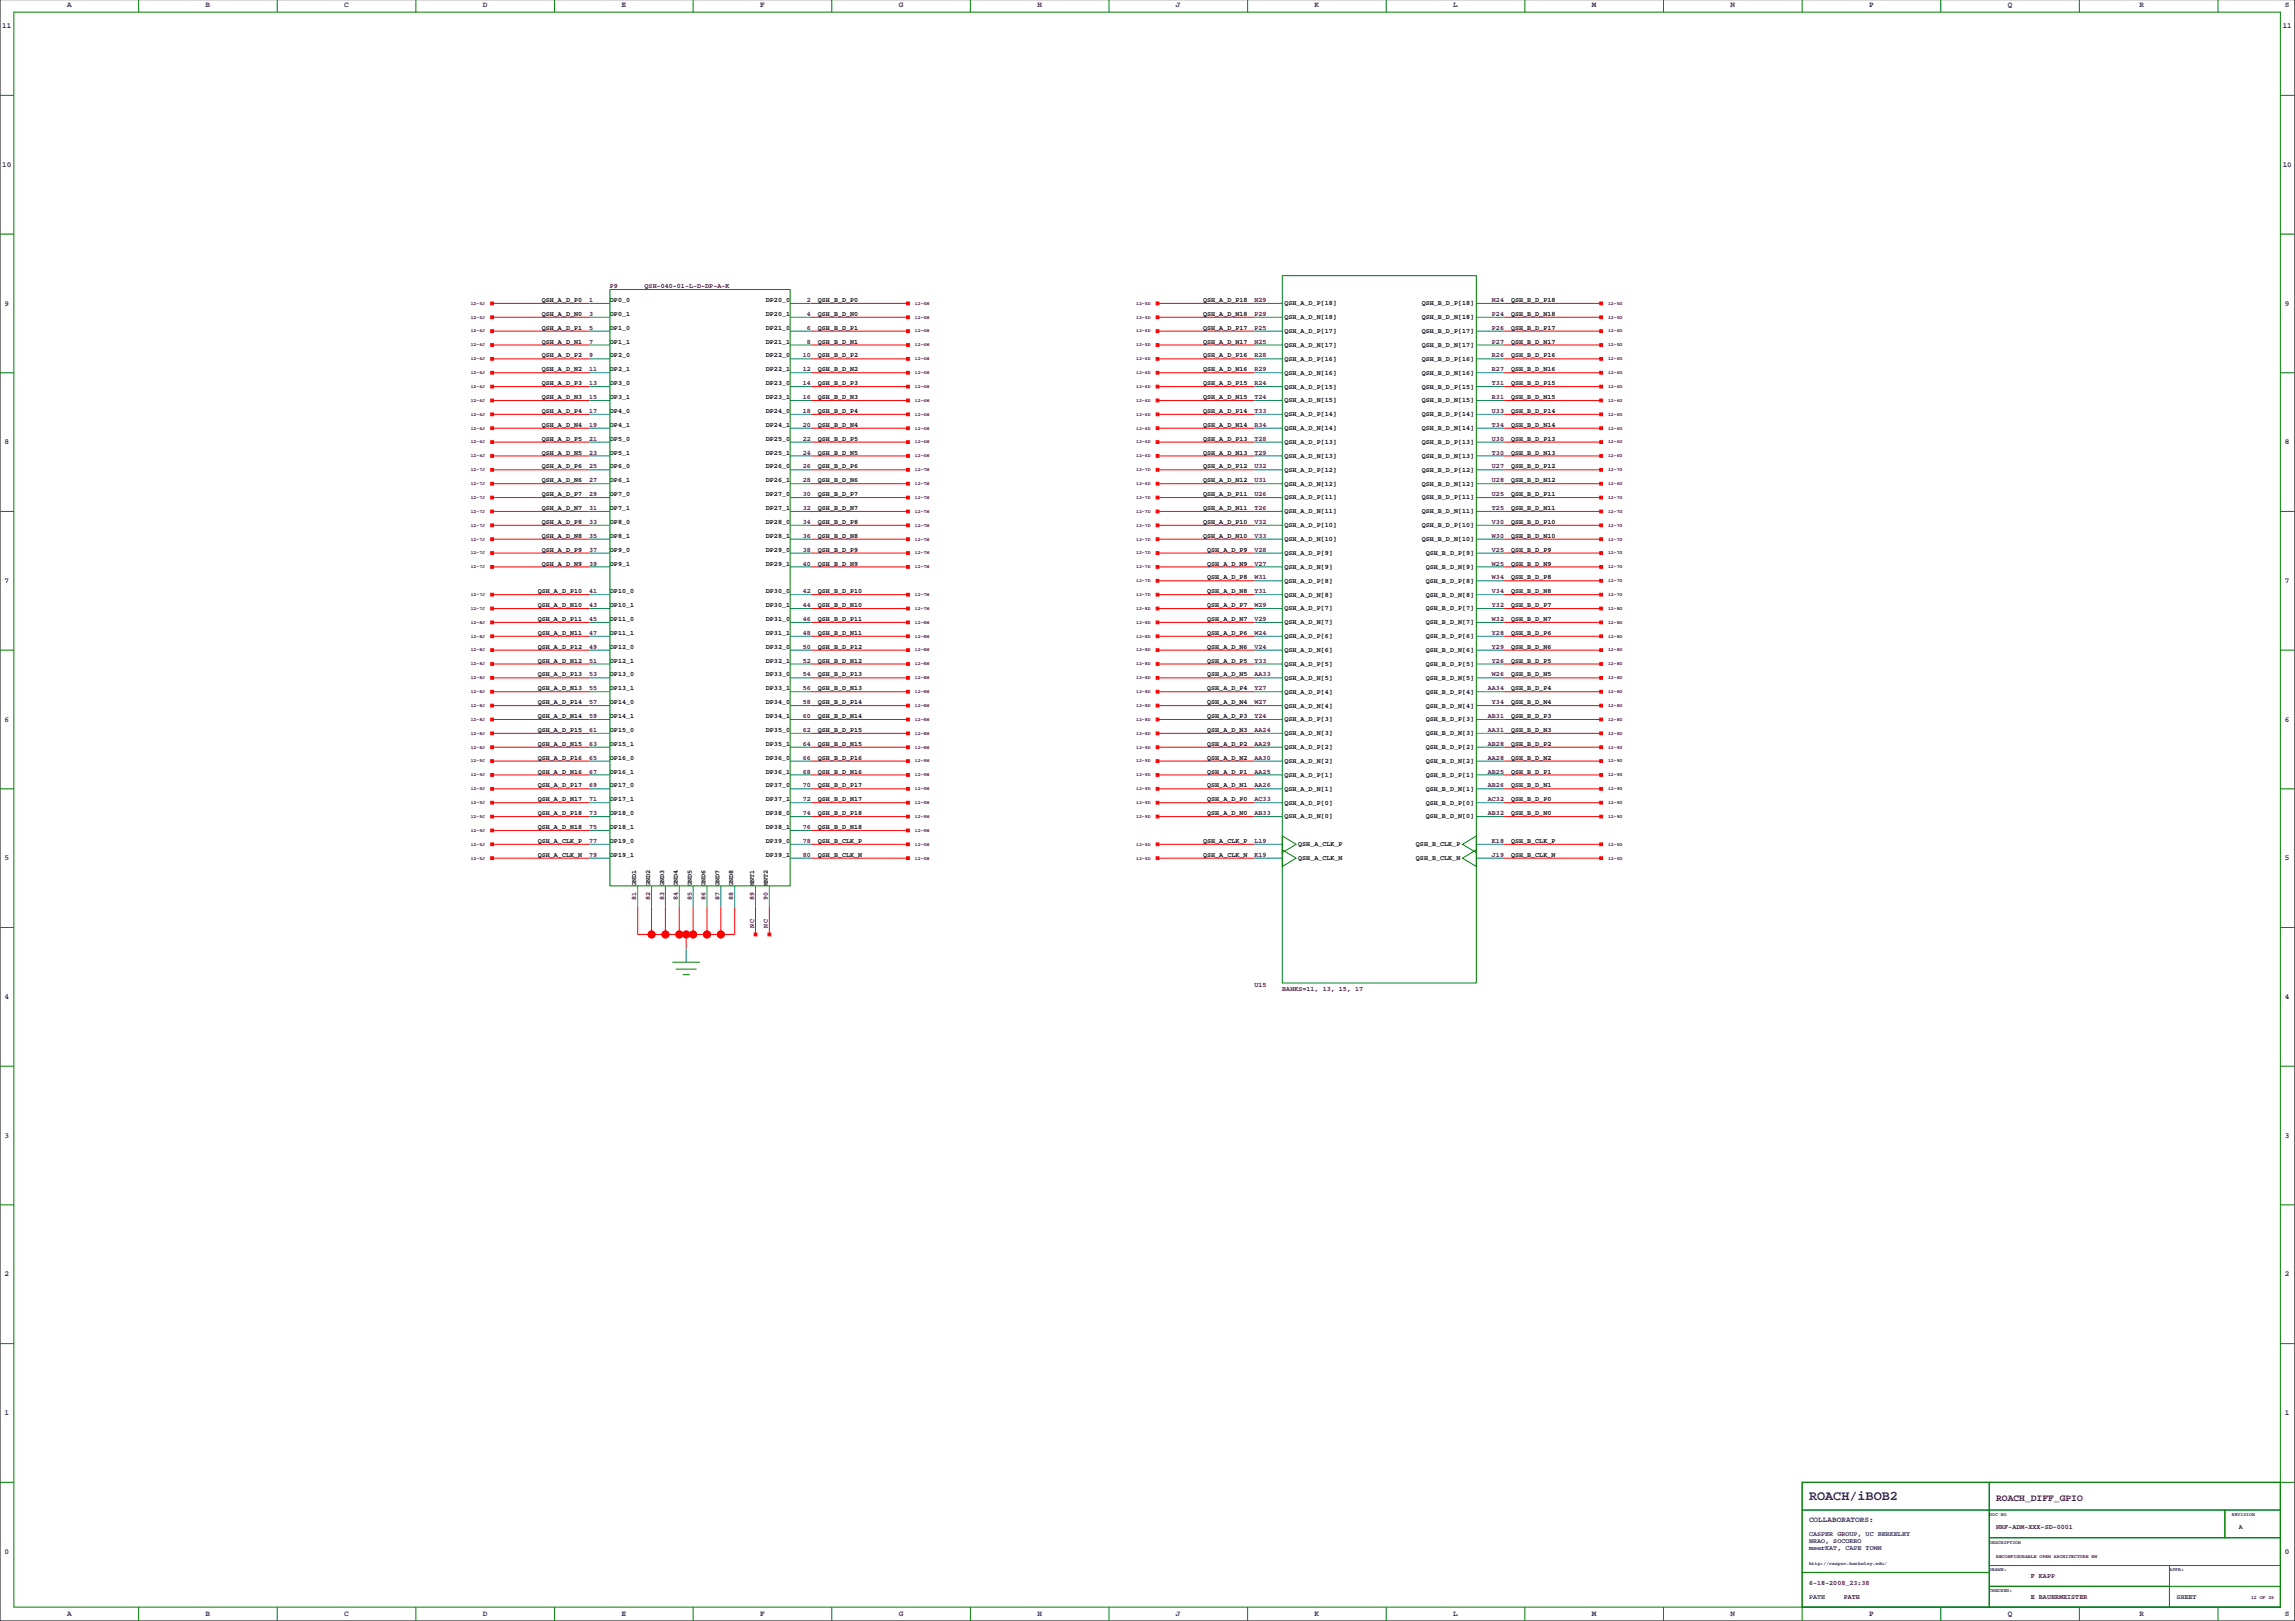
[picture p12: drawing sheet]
<svg xmlns="http://www.w3.org/2000/svg" width="841mm" height="594mm" viewBox="0 0 841 594" stroke-linecap="round" stroke-linejoin="round" font-family="sans-serif">
<defs><g id="words">
<text font-size="4.9" fill="#0000a0" x="662.9" y="549.5">ROACH/iBOB2</text>
<text font-size="3.5" fill="#400040" x="731.5" y="549.8">ROACH_DIFF_GPIO</text>
<g font-size="2.8" fill="#0000a0">
<text x="24.6" y="2.7">A</text>
<text x="75.4" y="2.7">B</text>
<text x="126.2" y="2.7">C</text>
<text x="177" y="2.7">D</text>
<text x="227.8" y="2.7">E</text>
<text x="278.6" y="2.7">F</text>
<text x="329.4" y="2.7">G</text>
<text x="380.2" y="2.7">H</text>
<text x="431" y="2.7">J</text>
<text x="481.8" y="2.7">K</text>
<text x="532.6" y="2.7">L</text>
<text x="583.4" y="2.7">M</text>
<text x="634.2" y="2.7">N</text>
<text x="685" y="2.7">P</text>
<text x="735.8" y="2.7">Q</text>
<text x="784" y="2.7">R</text>
<text x="837.4" y="2.7">S</text>
<text x=".8" y="10.3">11</text>
<text x="836.5" y="10.3">11</text>
<text x=".8" y="61.1">10</text>
<text x="836.5" y="61.1">10</text>
<text x="1.7" y="111.9">9</text>
<text x="837.4" y="111.9">9</text>
<text x="1.7" y="162.7">8</text>
<text x="837.4" y="162.7">8</text>
<text x="1.7" y="213.5">7</text>
<text x="837.4" y="213.5">7</text>
<text x="1.7" y="264.3">6</text>
<text x="837.4" y="264.3">6</text>
<text x="1.7" y="315.1">5</text>
<text x="837.4" y="315.1">5</text>
<text x="1.7" y="365.9">4</text>
<text x="837.4" y="365.9">4</text>
<text x="1.7" y="416.7">3</text>
<text x="837.4" y="416.7">3</text>
<text x="1.7" y="467.5">2</text>
<text x="837.4" y="467.5">2</text>
<text x="1.7" y="518.3">1</text>
<text x="837.4" y="518.3">1</text>
<text x="662.9" y="557.6">COLLABORATORS:</text>
<text x="1.7" y="569.1">0</text>
<text x="837.4" y="569.1">0</text>
<text x="24.6" y="592">A</text>
<text x="75.4" y="592">B</text>
<text x="126.2" y="592">C</text>
<text x="177" y="592">D</text>
<text x="227.8" y="592">E</text>
<text x="278.6" y="592">F</text>
<text x="329.4" y="592">G</text>
<text x="380.2" y="592">H</text>
<text x="431" y="592">J</text>
<text x="481.8" y="592">K</text>
<text x="532.6" y="592">L</text>
<text x="583.4" y="592">M</text>
<text x="634.2" y="592">N</text>
<text x="685" y="592">P</text>
<text x="735.8" y="592">Q</text>
<text x="784" y="592">R</text>
<text x="837.4" y="592">S</text>
</g>
<g font-size="2.5" fill="#400040">
<text x="223.5" y="105.5">P9</text>
<text x="236.2" y="105.5">QSH-040-01-L-D-DP-A-K</text>
<text x="215.9" y="110.6">1</text>
<text x="295.7" y="110.6">2</text>
<text x="459.7" y="110.6">N29</text>
<text x="546.7" y="110.6">N24</text>
<text x="215.9" y="115.7">3</text>
<text x="295.7" y="115.7">4</text>
<text x="459.7" y="115.7">P29</text>
<text x="546.7" y="115.7">P24</text>
<text x="215.9" y="125.9">7</text>
<text x="215.9" y="120.8">5</text>
<text x="295.7" y="125.9">8</text>
<text x="295.7" y="120.8">6</text>
<text x="459.7" y="120.8">P25</text>
<text x="459.7" y="125.9">N25</text>
<text x="546.7" y="120.8">P26</text>
<text x="546.7" y="125.9">P27</text>
<text x="215.9" y="130.9">9</text>
<text x="294.2" y="130.9">10</text>
<text x="459.7" y="130.9">R28</text>
<text x="546.7" y="130.9">R26</text>
<text x="215.9" y="136">11</text>
<text x="294.2" y="136">12</text>
<text x="459.7" y="136">R29</text>
<text x="546.7" y="136">R27</text>
<text x="215.9" y="141.1">13</text>
<text x="294.2" y="141.1">14</text>
<text x="459.7" y="141.1">R24</text>
<text x="546.7" y="141.1">T31</text>
<text x="215.9" y="146.2">15</text>
<text x="294.2" y="146.2">16</text>
<text x="459.7" y="146.2">T24</text>
<text x="546.7" y="146.2">R31</text>
<text x="215.9" y="151.3">17</text>
<text x="294.2" y="151.3">18</text>
<text x="459.7" y="151.3">T33</text>
<text x="546.7" y="151.3">U33</text>
<text x="215.9" y="156.3">19</text>
<text x="215.9" y="161.4">21</text>
<text x="294.2" y="161.4">22</text>
<text x="294.2" y="156.3">20</text>
<text x="459.7" y="156.3">R34</text>
<text x="459.7" y="161.4">T28</text>
<text x="546.7" y="161.4">U30</text>
<text x="546.7" y="156.3">T34</text>
<text x="215.9" y="166.5">23</text>
<text x="294.2" y="166.5">24</text>
<text x="459.7" y="166.5">T29</text>
<text x="546.7" y="166.5">T30</text>
<text x="215.9" y="171.6">25</text>
<text x="294.2" y="171.6">26</text>
<text x="459.7" y="171.6">U32</text>
<text x="546.7" y="171.6">U27</text>
<text x="215.9" y="176.7">27</text>
<text x="294.2" y="176.7">28</text>
<text x="459.7" y="176.7">U31</text>
<text x="546.7" y="176.7">U28</text>
<text x="215.9" y="181.7">29</text>
<text x="294.2" y="181.7">30</text>
<text x="459.7" y="181.7">U26</text>
<text x="546.7" y="181.7">U25</text>
<text x="215.9" y="191.9">33</text>
<text x="215.9" y="186.8">31</text>
<text x="294.2" y="191.9">34</text>
<text x="294.2" y="186.8">32</text>
<text x="459.7" y="186.8">T26</text>
<text x="459.7" y="191.9">V32</text>
<text x="546.7" y="191.9">V30</text>
<text x="546.7" y="186.8">T25</text>
<text x="215.9" y="197">35</text>
<text x="294.2" y="197">36</text>
<text x="459.7" y="197">V33</text>
<text x="546.7" y="197">W30</text>
<text x="215.9" y="202.1">37</text>
<text x="294.2" y="202.1">38</text>
<text x="459.7" y="202.1">V28</text>
<text x="546.7" y="202.1">V25</text>
<text x="215.9" y="207.1">39</text>
<text x="294.2" y="207.1">40</text>
<text x="459.7" y="207.1">V27</text>
<text x="546.7" y="207.1">W25</text>
<text x="459.7" y="212.2">W31</text>
<text x="546.7" y="212.2">W34</text>
<text x="215.9" y="217.3">41</text>
<text x="294.2" y="217.3">42</text>
<text x="459.7" y="217.3">Y31</text>
<text x="546.7" y="217.3">V34</text>
<text x="215.9" y="222.4">43</text>
<text x="215.9" y="227.5">45</text>
<text x="294.2" y="222.4">44</text>
<text x="294.2" y="227.5">46</text>
<text x="459.7" y="222.4">W29</text>
<text x="459.7" y="227.5">V29</text>
<text x="546.7" y="222.4">Y32</text>
<text x="546.7" y="227.5">W32</text>
<text x="215.9" y="232.5">47</text>
<text x="294.2" y="232.5">48</text>
<text x="459.7" y="232.5">W24</text>
<text x="546.7" y="232.5">Y28</text>
<text x="215.9" y="237.6">49</text>
<text x="294.2" y="237.6">50</text>
<text x="459.7" y="237.6">V24</text>
<text x="546.7" y="237.6">Y29</text>
<text x="215.9" y="242.7">51</text>
<text x="294.2" y="242.7">52</text>
<text x="459.7" y="242.7">Y33</text>
<text x="546.7" y="242.7">Y26</text>
<text x="215.9" y="247.8">53</text>
<text x="294.2" y="247.8">54</text>
<text x="459.7" y="247.8">AA33</text>
<text x="546.7" y="247.8">W26</text>
<text x="215.9" y="257.9">57</text>
<text x="215.9" y="252.9">55</text>
<text x="294.2" y="252.9">56</text>
<text x="294.2" y="257.9">58</text>
<text x="459.7" y="252.9">Y27</text>
<text x="459.7" y="257.9">W27</text>
<text x="545.3" y="252.9">AA34</text>
<text x="546.7" y="257.9">Y34</text>
<text x="215.9" y="263">59</text>
<text x="294.2" y="263">60</text>
<text x="459.7" y="263">Y24</text>
<text x="545.3" y="263">AB31</text>
<text x="215.9" y="268.1">61</text>
<text x="294.2" y="268.1">62</text>
<text x="459.7" y="268.1">AA24</text>
<text x="545.3" y="268.1">AA31</text>
<text x="215.9" y="273.2">63</text>
<text x="294.2" y="273.2">64</text>
<text x="459.7" y="273.2">AA29</text>
<text x="545.3" y="273.2">AB28</text>
<text x="215.9" y="278.3">65</text>
<text x="294.2" y="278.3">66</text>
<text x="459.7" y="278.3">AA30</text>
<text x="545.3" y="278.3">AA28</text>
<text x="215.9" y="283.3">67</text>
<text x="294.2" y="283.3">68</text>
<text x="459.7" y="283.3">AA25</text>
<text x="545.3" y="283.3">AB25</text>
<text x="215.9" y="293.5">71</text>
<text x="215.9" y="288.4">69</text>
<text x="294.2" y="293.5">72</text>
<text x="294.2" y="288.4">70</text>
<text x="459.7" y="288.4">AA26</text>
<text x="459.7" y="293.5">AC33</text>
<text x="545.3" y="293.5">AC32</text>
<text x="545.3" y="288.4">AB26</text>
<text x="215.9" y="298.6">73</text>
<text x="294.2" y="298.6">74</text>
<text x="459.7" y="298.6">AB33</text>
<text x="545.3" y="298.6">AB32</text>
<text x="215.9" y="303.7">75</text>
<text x="294.2" y="303.7">76</text>
<text x="215.9" y="308.7">77</text>
<text x="294.2" y="308.7">78</text>
<text x="459.7" y="308.7">L19</text>
<text x="546.7" y="308.7">K18</text>
<text x="215.9" y="313.8">79</text>
<text x="294.2" y="313.8">80</text>
<text x="459.7" y="313.8">K19</text>
<text x="546.7" y="313.8">J19</text>
<text x="233.2" y="329.6" transform="rotate(-90 233.2 329.6)">81</text>
<text x="238.3" y="329.6" transform="rotate(-90 238.3 329.6)">82</text>
<text x="243.3" y="329.6" transform="rotate(-90 243.3 329.6)">83</text>
<text x="248.4" y="329.6" transform="rotate(-90 248.4 329.6)">84</text>
<text x="253.5" y="329.6" transform="rotate(-90 253.5 329.6)">85</text>
<text x="258.6" y="329.6" transform="rotate(-90 258.6 329.6)">86</text>
<text x="263.7" y="329.6" transform="rotate(-90 263.7 329.6)">87</text>
<text x="268.7" y="329.6" transform="rotate(-90 268.7 329.6)">88</text>
<text x="276.4" y="329.6" transform="rotate(-90 276.4 329.6)">89</text>
<text x="281.4" y="329.6" transform="rotate(-90 281.4 329.6)">90</text>
<text x="276.4" y="339.7" transform="rotate(-90 276.4 339.7)">NC</text>
<text x="281.4" y="339.7" transform="rotate(-90 281.4 339.7)">NC</text>
<text x="459.7" y="361.7">U15</text>
<text x="469.9" y="362.9">BANKS=11, 13, 15, 17</text>
<text x="731.5" y="560.2">NRF-ADM-XXX-SD-0001</text>
<text x="820.4" y="560.2">A</text>
<text x="662.9" y="580.5">6-18-2008_23:38</text>
<text x="744.2" y="578">F KAPP</text>
<text x="675.6" y="585.6">PATH</text>
<text x="744.2" y="585.6">E BAUERMEISTER</text>
</g>
<g font-size="2.5">
<text x="198.5" y="110.6">QSH_A_D_P0</text>
<text x="223.5" y="110.6">DP0_0</text>
<text x="280.7" y="110.6">DP20_0</text>
<text x="299.7" y="110.6">QSH_B_D_P0</text>
<text x="440.9" y="110.6">QSH_A_D_P18</text>
<text x="470.7" y="111.8">QSH_A_D_P[18]</text>
<text x="521" y="111.8">QSH_B_D_P[18]</text>
<text x="553.7" y="110.6">QSH_B_D_P18</text>
<text x="198.5" y="115.7">QSH_A_D_N0</text>
<text x="223.5" y="115.7">DP0_1</text>
<text x="280.7" y="115.7">DP20_1</text>
<text x="299.7" y="115.7">QSH_B_D_N0</text>
<text x="440.9" y="115.7">QSH_A_D_N18</text>
<text x="470.7" y="116.9">QSH_A_D_N[18]</text>
<text x="521" y="116.9">QSH_B_D_N[18]</text>
<text x="553.7" y="115.7">QSH_B_D_N18</text>
<text x="198.5" y="125.9">QSH_A_D_N1</text>
<text x="198.5" y="120.8">QSH_A_D_P1</text>
<text x="223.5" y="120.8">DP1_0</text>
<text x="223.5" y="125.9">DP1_1</text>
<text x="280.7" y="120.8">DP21_0</text>
<text x="280.7" y="125.9">DP21_1</text>
<text x="299.7" y="120.8">QSH_B_D_P1</text>
<text x="299.7" y="125.9">QSH_B_D_N1</text>
<text x="440.9" y="125.9">QSH_A_D_N17</text>
<text x="440.9" y="120.8">QSH_A_D_P17</text>
<text x="470.7" y="122">QSH_A_D_P[17]</text>
<text x="521" y="122">QSH_B_D_P[17]</text>
<text x="553.7" y="120.8">QSH_B_D_P17</text>
<text x="553.7" y="125.9">QSH_B_D_N17</text>
<text x="198.5" y="130.9">QSH_A_D_P2</text>
<text x="223.5" y="130.9">DP2_0</text>
<text x="280.7" y="130.9">DP22_0</text>
<text x="299.7" y="130.9">QSH_B_D_P2</text>
<text x="440.9" y="130.9">QSH_A_D_P16</text>
<text x="470.7" y="127.1">QSH_A_D_N[17]</text>
<text x="521" y="127.1">QSH_B_D_N[17]</text>
<text x="553.7" y="130.9">QSH_B_D_P16</text>
<text x="198.5" y="136">QSH_A_D_N2</text>
<text x="223.5" y="136">DP2_1</text>
<text x="280.7" y="136">DP22_1</text>
<text x="299.7" y="136">QSH_B_D_N2</text>
<text x="440.9" y="136">QSH_A_D_N16</text>
<text x="470.7" y="132.1">QSH_A_D_P[16]</text>
<text x="470.7" y="137.2">QSH_A_D_N[16]</text>
<text x="521" y="132.1">QSH_B_D_P[16]</text>
<text x="521" y="137.2">QSH_B_D_N[16]</text>
<text x="553.7" y="136">QSH_B_D_N16</text>
<text x="198.5" y="141.1">QSH_A_D_P3</text>
<text x="223.5" y="141.1">DP3_0</text>
<text x="280.7" y="141.1">DP23_0</text>
<text x="299.7" y="141.1">QSH_B_D_P3</text>
<text x="440.9" y="141.1">QSH_A_D_P15</text>
<text x="470.7" y="142.3">QSH_A_D_P[15]</text>
<text x="521" y="142.3">QSH_B_D_P[15]</text>
<text x="553.7" y="141.1">QSH_B_D_P15</text>
<text x="198.5" y="146.2">QSH_A_D_N3</text>
<text x="223.5" y="146.2">DP3_1</text>
<text x="280.7" y="146.2">DP23_1</text>
<text x="299.7" y="146.2">QSH_B_D_N3</text>
<text x="440.9" y="146.2">QSH_A_D_N15</text>
<text x="470.7" y="147.4">QSH_A_D_N[15]</text>
<text x="521" y="147.4">QSH_B_D_N[15]</text>
<text x="553.7" y="146.2">QSH_B_D_N15</text>
<text x="198.5" y="151.3">QSH_A_D_P4</text>
<text x="223.5" y="151.3">DP4_0</text>
<text x="280.7" y="151.3">DP24_0</text>
<text x="299.7" y="151.3">QSH_B_D_P4</text>
<text x="440.9" y="151.3">QSH_A_D_P14</text>
<text x="470.7" y="152.5">QSH_A_D_P[14]</text>
<text x="521" y="152.5">QSH_B_D_P[14]</text>
<text x="553.7" y="151.3">QSH_B_D_P14</text>
<text x="198.5" y="156.3">QSH_A_D_N4</text>
<text x="198.5" y="161.4">QSH_A_D_P5</text>
<text x="223.5" y="156.3">DP4_1</text>
<text x="223.5" y="161.4">DP5_0</text>
<text x="280.7" y="156.3">DP24_1</text>
<text x="280.7" y="161.4">DP25_0</text>
<text x="299.7" y="156.3">QSH_B_D_N4</text>
<text x="299.7" y="161.4">QSH_B_D_P5</text>
<text x="440.9" y="161.4">QSH_A_D_P13</text>
<text x="440.9" y="156.3">QSH_A_D_N14</text>
<text x="470.7" y="157.5">QSH_A_D_N[14]</text>
<text x="521" y="157.5">QSH_B_D_N[14]</text>
<text x="553.7" y="156.3">QSH_B_D_N14</text>
<text x="553.7" y="161.4">QSH_B_D_P13</text>
<text x="198.5" y="166.5">QSH_A_D_N5</text>
<text x="223.5" y="166.5">DP5_1</text>
<text x="280.7" y="166.5">DP25_1</text>
<text x="299.7" y="166.5">QSH_B_D_N5</text>
<text x="440.9" y="166.5">QSH_A_D_N13</text>
<text x="470.7" y="162.6">QSH_A_D_P[13]</text>
<text x="470.7" y="167.7">QSH_A_D_N[13]</text>
<text x="521" y="162.6">QSH_B_D_P[13]</text>
<text x="521" y="167.7">QSH_B_D_N[13]</text>
<text x="553.7" y="166.5">QSH_B_D_N13</text>
<text x="198.5" y="171.6">QSH_A_D_P6</text>
<text x="223.5" y="171.6">DP6_0</text>
<text x="280.7" y="171.6">DP26_0</text>
<text x="299.7" y="171.6">QSH_B_D_P6</text>
<text x="440.9" y="171.6">QSH_A_D_P12</text>
<text x="470.7" y="172.8">QSH_A_D_P[12]</text>
<text x="521" y="172.8">QSH_B_D_P[12]</text>
<text x="553.7" y="171.6">QSH_B_D_P12</text>
<text x="198.5" y="176.7">QSH_A_D_N6</text>
<text x="223.5" y="176.7">DP6_1</text>
<text x="280.7" y="176.7">DP26_1</text>
<text x="299.7" y="176.7">QSH_B_D_N6</text>
<text x="440.9" y="176.7">QSH_A_D_N12</text>
<text x="470.7" y="177.9">QSH_A_D_N[12]</text>
<text x="521" y="177.9">QSH_B_D_N[12]</text>
<text x="553.7" y="176.7">QSH_B_D_N12</text>
<text x="198.5" y="181.7">QSH_A_D_P7</text>
<text x="223.5" y="181.7">DP7_0</text>
<text x="280.7" y="181.7">DP27_0</text>
<text x="299.7" y="181.7">QSH_B_D_P7</text>
<text x="440.9" y="181.7">QSH_A_D_P11</text>
<text x="470.7" y="182.9">QSH_A_D_P[11]</text>
<text x="521" y="182.9">QSH_B_D_P[11]</text>
<text x="553.7" y="181.7">QSH_B_D_P11</text>
<text x="198.5" y="186.8">QSH_A_D_N7</text>
<text x="198.5" y="191.9">QSH_A_D_P8</text>
<text x="223.5" y="186.8">DP7_1</text>
<text x="223.5" y="191.9">DP8_0</text>
<text x="280.7" y="186.8">DP27_1</text>
<text x="280.7" y="191.9">DP28_0</text>
<text x="299.7" y="186.8">QSH_B_D_N7</text>
<text x="299.7" y="191.9">QSH_B_D_P8</text>
<text x="440.9" y="191.9">QSH_A_D_P10</text>
<text x="440.9" y="186.8">QSH_A_D_N11</text>
<text x="470.7" y="188">QSH_A_D_N[11]</text>
<text x="521" y="188">QSH_B_D_N[11]</text>
<text x="553.7" y="186.8">QSH_B_D_N11</text>
<text x="553.7" y="191.9">QSH_B_D_P10</text>
<text x="198.5" y="197">QSH_A_D_N8</text>
<text x="223.5" y="197">DP8_1</text>
<text x="280.7" y="197">DP28_1</text>
<text x="299.7" y="197">QSH_B_D_N8</text>
<text x="440.9" y="197">QSH_A_D_N10</text>
<text x="470.7" y="193.1">QSH_A_D_P[10]</text>
<text x="521" y="193.1">QSH_B_D_P[10]</text>
<text x="553.7" y="197">QSH_B_D_N10</text>
<text x="198.5" y="202.1">QSH_A_D_P9</text>
<text x="223.5" y="202.1">DP9_0</text>
<text x="280.7" y="202.1">DP29_0</text>
<text x="299.7" y="202.1">QSH_B_D_P9</text>
<text x="442.4" y="202.1">QSH_A_D_P9</text>
<text x="470.7" y="198.2">QSH_A_D_N[10]</text>
<text x="470.7" y="203.3">QSH_A_D_P[9]</text>
<text x="521" y="198.2">QSH_B_D_N[10]</text>
<text x="522.5" y="203.3">QSH_B_D_P[9]</text>
<text x="553.7" y="202.1">QSH_B_D_P9</text>
<text x="198.5" y="207.1">QSH_A_D_N9</text>
<text x="223.5" y="207.1">DP9_1</text>
<text x="280.7" y="207.1">DP29_1</text>
<text x="299.7" y="207.1">QSH_B_D_N9</text>
<text x="442.4" y="207.1">QSH_A_D_N9</text>
<text x="470.7" y="208.3">QSH_A_D_N[9]</text>
<text x="522.5" y="208.3">QSH_B_D_N[9]</text>
<text x="553.7" y="207.1">QSH_B_D_N9</text>
<text x="442.4" y="212.2">QSH_A_D_P8</text>
<text x="470.7" y="213.4">QSH_A_D_P[8]</text>
<text x="522.5" y="213.4">QSH_B_D_P[8]</text>
<text x="553.7" y="212.2">QSH_B_D_P8</text>
<text x="197.1" y="217.3">QSH_A_D_P10</text>
<text x="223.5" y="217.3">DP10_0</text>
<text x="280.7" y="217.3">DP30_0</text>
<text x="299.7" y="217.3">QSH_B_D_P10</text>
<text x="442.4" y="217.3">QSH_A_D_N8</text>
<text x="470.7" y="218.5">QSH_A_D_N[8]</text>
<text x="522.5" y="218.5">QSH_B_D_N[8]</text>
<text x="553.7" y="217.3">QSH_B_D_N8</text>
<text x="197.1" y="227.5">QSH_A_D_P11</text>
<text x="197.1" y="222.4">QSH_A_D_N10</text>
<text x="223.5" y="222.4">DP10_1</text>
<text x="223.5" y="227.5">DP11_0</text>
<text x="280.7" y="222.4">DP30_1</text>
<text x="280.7" y="227.5">DP31_0</text>
<text x="299.7" y="227.5">QSH_B_D_P11</text>
<text x="299.7" y="222.4">QSH_B_D_N10</text>
<text x="442.4" y="227.5">QSH_A_D_N7</text>
<text x="442.4" y="222.4">QSH_A_D_P7</text>
<text x="470.7" y="223.6">QSH_A_D_P[7]</text>
<text x="522.5" y="223.6">QSH_B_D_P[7]</text>
<text x="553.7" y="227.5">QSH_B_D_N7</text>
<text x="553.7" y="222.4">QSH_B_D_P7</text>
<text x="197.1" y="232.5">QSH_A_D_N11</text>
<text x="223.5" y="232.5">DP11_1</text>
<text x="280.7" y="232.5">DP31_1</text>
<text x="299.7" y="232.5">QSH_B_D_N11</text>
<text x="442.4" y="232.5">QSH_A_D_P6</text>
<text x="470.7" y="228.7">QSH_A_D_N[7]</text>
<text x="470.7" y="233.7">QSH_A_D_P[6]</text>
<text x="522.5" y="233.7">QSH_B_D_P[6]</text>
<text x="522.5" y="228.7">QSH_B_D_N[7]</text>
<text x="553.7" y="232.5">QSH_B_D_P6</text>
<text x="197.1" y="237.6">QSH_A_D_P12</text>
<text x="223.5" y="237.6">DP12_0</text>
<text x="280.7" y="237.6">DP32_0</text>
<text x="299.7" y="237.6">QSH_B_D_P12</text>
<text x="442.4" y="237.6">QSH_A_D_N6</text>
<text x="470.7" y="238.8">QSH_A_D_N[6]</text>
<text x="522.5" y="238.8">QSH_B_D_N[6]</text>
<text x="553.7" y="237.6">QSH_B_D_N6</text>
<text x="197.1" y="242.7">QSH_A_D_N12</text>
<text x="223.5" y="242.7">DP12_1</text>
<text x="280.7" y="242.7">DP32_1</text>
<text x="299.7" y="242.7">QSH_B_D_N12</text>
<text x="442.4" y="242.7">QSH_A_D_P5</text>
<text x="470.7" y="243.9">QSH_A_D_P[5]</text>
<text x="522.5" y="243.9">QSH_B_D_P[5]</text>
<text x="553.7" y="242.7">QSH_B_D_P5</text>
<text x="197.1" y="247.8">QSH_A_D_P13</text>
<text x="223.5" y="247.8">DP13_0</text>
<text x="280.7" y="247.8">DP33_0</text>
<text x="299.7" y="247.8">QSH_B_D_P13</text>
<text x="442.4" y="247.8">QSH_A_D_N5</text>
<text x="470.7" y="249">QSH_A_D_N[5]</text>
<text x="522.5" y="249">QSH_B_D_N[5]</text>
<text x="553.7" y="247.8">QSH_B_D_N5</text>
<text x="197.1" y="257.9">QSH_A_D_P14</text>
<text x="197.1" y="252.9">QSH_A_D_N13</text>
<text x="223.5" y="252.9">DP13_1</text>
<text x="223.5" y="257.9">DP14_0</text>
<text x="280.7" y="252.9">DP33_1</text>
<text x="280.7" y="257.9">DP34_0</text>
<text x="299.7" y="257.9">QSH_B_D_P14</text>
<text x="299.7" y="252.9">QSH_B_D_N13</text>
<text x="442.4" y="257.9">QSH_A_D_N4</text>
<text x="442.4" y="252.9">QSH_A_D_P4</text>
<text x="470.7" y="254.1">QSH_A_D_P[4]</text>
<text x="522.5" y="254.1">QSH_B_D_P[4]</text>
<text x="553.7" y="252.9">QSH_B_D_P4</text>
<text x="553.7" y="257.9">QSH_B_D_N4</text>
<text x="197.1" y="263">QSH_A_D_N14</text>
<text x="223.5" y="263">DP14_1</text>
<text x="280.7" y="263">DP34_1</text>
<text x="299.7" y="263">QSH_B_D_N14</text>
<text x="442.4" y="263">QSH_A_D_P3</text>
<text x="470.7" y="259.1">QSH_A_D_N[4]</text>
<text x="522.5" y="259.1">QSH_B_D_N[4]</text>
<text x="553.7" y="263">QSH_B_D_P3</text>
<text x="197.1" y="268.1">QSH_A_D_P15</text>
<text x="223.5" y="268.1">DP15_0</text>
<text x="280.7" y="268.1">DP35_0</text>
<text x="299.7" y="268.1">QSH_B_D_P15</text>
<text x="442.4" y="268.1">QSH_A_D_N3</text>
<text x="470.7" y="264.2">QSH_A_D_P[3]</text>
<text x="470.7" y="269.3">QSH_A_D_N[3]</text>
<text x="522.5" y="264.2">QSH_B_D_P[3]</text>
<text x="522.5" y="269.3">QSH_B_D_N[3]</text>
<text x="553.7" y="268.1">QSH_B_D_N3</text>
<text x="197.1" y="273.2">QSH_A_D_N15</text>
<text x="223.5" y="273.2">DP15_1</text>
<text x="280.7" y="273.2">DP35_1</text>
<text x="299.7" y="273.2">QSH_B_D_N15</text>
<text x="442.4" y="273.2">QSH_A_D_P2</text>
<text x="470.7" y="274.4">QSH_A_D_P[2]</text>
<text x="522.5" y="274.4">QSH_B_D_P[2]</text>
<text x="553.7" y="273.2">QSH_B_D_P2</text>
<text x="197.1" y="278.3">QSH_A_D_P16</text>
<text x="223.5" y="278.3">DP16_0</text>
<text x="280.7" y="278.3">DP36_0</text>
<text x="299.7" y="278.3">QSH_B_D_P16</text>
<text x="442.4" y="278.3">QSH_A_D_N2</text>
<text x="470.7" y="279.5">QSH_A_D_N[2]</text>
<text x="522.5" y="279.5">QSH_B_D_N[2]</text>
<text x="553.7" y="278.3">QSH_B_D_N2</text>
<text x="197.1" y="283.3">QSH_A_D_N16</text>
<text x="223.5" y="283.3">DP16_1</text>
<text x="280.7" y="283.3">DP36_1</text>
<text x="299.7" y="283.3">QSH_B_D_N16</text>
<text x="442.4" y="283.3">QSH_A_D_P1</text>
<text x="470.7" y="284.5">QSH_A_D_P[1]</text>
<text x="522.5" y="284.5">QSH_B_D_P[1]</text>
<text x="553.7" y="283.3">QSH_B_D_P1</text>
<text x="197.1" y="288.4">QSH_A_D_P17</text>
<text x="197.1" y="293.5">QSH_A_D_N17</text>
<text x="223.5" y="288.4">DP17_0</text>
<text x="223.5" y="293.5">DP17_1</text>
<text x="280.7" y="288.4">DP37_0</text>
<text x="280.7" y="293.5">DP37_1</text>
<text x="299.7" y="288.4">QSH_B_D_P17</text>
<text x="299.7" y="293.5">QSH_B_D_N17</text>
<text x="442.4" y="293.5">QSH_A_D_P0</text>
<text x="442.4" y="288.4">QSH_A_D_N1</text>
<text x="470.7" y="289.6">QSH_A_D_N[1]</text>
<text x="522.5" y="289.6">QSH_B_D_N[1]</text>
<text x="553.7" y="288.4">QSH_B_D_N1</text>
<text x="553.7" y="293.5">QSH_B_D_P0</text>
<text x="197.1" y="298.6">QSH_A_D_P18</text>
<text x="223.5" y="298.6">DP18_0</text>
<text x="280.7" y="298.6">DP38_0</text>
<text x="299.7" y="298.6">QSH_B_D_P18</text>
<text x="442.4" y="298.6">QSH_A_D_N0</text>
<text x="470.7" y="294.7">QSH_A_D_P[0]</text>
<text x="470.7" y="299.8">QSH_A_D_N[0]</text>
<text x="522.5" y="294.7">QSH_B_D_P[0]</text>
<text x="522.5" y="299.8">QSH_B_D_N[0]</text>
<text x="553.7" y="298.6">QSH_B_D_N0</text>
<text x="197.1" y="303.7">QSH_A_D_N18</text>
<text x="223.5" y="303.7">DP18_1</text>
<text x="280.7" y="303.7">DP38_1</text>
<text x="299.7" y="303.7">QSH_B_D_N18</text>
<text x="197.1" y="308.7">QSH_A_CLK_P</text>
<text x="223.5" y="308.7">DP19_0</text>
<text x="280.7" y="308.7">DP39_0</text>
<text x="299.7" y="308.7">QSH_B_CLK_P</text>
<text x="440.9" y="308.7">QSH_A_CLK_P</text>
<text x="475.7" y="309.9">QSH_A_CLK_P</text>
<text x="518.9" y="309.9">QSH_B_CLK_P</text>
<text x="553.7" y="308.7">QSH_B_CLK_P</text>
<text x="197.1" y="313.8">QSH_A_CLK_N</text>
<text x="223.5" y="313.8">DP19_1</text>
<text x="280.7" y="313.8">DP39_1</text>
<text x="299.7" y="313.8">QSH_B_CLK_N</text>
<text x="440.9" y="313.8">QSH_A_CLK_N</text>
<text x="475.7" y="315">QSH_A_CLK_N</text>
<text x="518.9" y="315">QSH_B_CLK_N</text>
<text x="553.7" y="313.8">QSH_B_CLK_N</text>
<text x="233.2" y="324.5" transform="rotate(-90 233.2 324.5)">GND1</text>
<text x="238.3" y="324.5" transform="rotate(-90 238.3 324.5)">GND2</text>
<text x="243.3" y="324.5" transform="rotate(-90 243.3 324.5)">GND3</text>
<text x="248.4" y="324.5" transform="rotate(-90 248.4 324.5)">GND4</text>
<text x="253.5" y="324.5" transform="rotate(-90 253.5 324.5)">GND5</text>
<text x="258.6" y="324.5" transform="rotate(-90 258.6 324.5)">GND6</text>
<text x="263.7" y="324.5" transform="rotate(-90 263.7 324.5)">GND7</text>
<text x="268.7" y="324.5" transform="rotate(-90 268.7 324.5)">GND8</text>
<text x="276.4" y="324.5" transform="rotate(-90 276.4 324.5)">MNT1</text>
<text x="281.4" y="324.5" transform="rotate(-90 281.4 324.5)">MNT2</text>
</g>
<g font-size="2.5" fill="#0000a0">
<text x="662.9" y="562.7">CASPER GROUP, UC BERKELEY</text>
<text x="662.9" y="565.3">NRAO, SOCORRO</text>
<text x="662.9" y="567.8">meerKAT, CAPE TOWN</text>
<text x="662.9" y="585.6">PATH</text>
<text x="797.6" y="585.6">SHEET</text>
</g>
<g font-size="1.8" fill="#400040">
<text x="172.5" y="111.6">12-5J</text>
<text x="335.3" y="111.6">12-5M</text>
<text x="416.3" y="111.6">12-5D</text>
<text x="589.3" y="111.6">12-5G</text>
<text x="172.5" y="116.7">12-5J</text>
<text x="335.3" y="116.7">12-5M</text>
<text x="416.3" y="116.7">12-5D</text>
<text x="589.3" y="116.7">12-5G</text>
<text x="172.5" y="121.8">12-6J</text>
<text x="335.3" y="121.8">12-6M</text>
<text x="416.3" y="121.8">12-6D</text>
<text x="589.3" y="121.8">12-6G</text>
<text x="172.5" y="126.9">12-6J</text>
<text x="172.5" y="131.9">12-6J</text>
<text x="335.3" y="126.9">12-6M</text>
<text x="335.3" y="131.9">12-6M</text>
<text x="416.3" y="131.9">12-6D</text>
<text x="416.3" y="126.9">12-5D</text>
<text x="589.3" y="126.9">12-5G</text>
<text x="589.3" y="131.9">12-6G</text>
<text x="172.5" y="137">12-6J</text>
<text x="335.3" y="137">12-6M</text>
<text x="416.3" y="137">12-6D</text>
<text x="589.3" y="137">12-6G</text>
<text x="172.5" y="142.1">12-6J</text>
<text x="335.3" y="142.1">12-6M</text>
<text x="416.3" y="142.1">12-6D</text>
<text x="589.3" y="142.1">12-6G</text>
<text x="172.5" y="147.2">12-6J</text>
<text x="335.3" y="147.2">12-6M</text>
<text x="416.3" y="147.2">12-6D</text>
<text x="589.3" y="147.2">12-6G</text>
<text x="172.5" y="152.3">12-6J</text>
<text x="335.3" y="152.3">12-6M</text>
<text x="416.3" y="152.3">12-6D</text>
<text x="589.3" y="152.3">12-6G</text>
<text x="172.5" y="157.3">12-6J</text>
<text x="335.3" y="157.3">12-6M</text>
<text x="416.3" y="157.3">12-6D</text>
<text x="589.3" y="157.3">12-6G</text>
<text x="172.5" y="167.5">12-6J</text>
<text x="172.5" y="162.4">12-6J</text>
<text x="335.3" y="162.4">12-6M</text>
<text x="335.3" y="167.5">12-6M</text>
<text x="416.3" y="167.5">12-6D</text>
<text x="416.3" y="162.4">12-6D</text>
<text x="589.3" y="167.5">12-6G</text>
<text x="589.3" y="162.4">12-6G</text>
<text x="172.5" y="172.6">12-7J</text>
<text x="335.3" y="172.6">12-7M</text>
<text x="416.3" y="172.6">12-7D</text>
<text x="589.3" y="172.6">12-7G</text>
<text x="172.5" y="177.7">12-7J</text>
<text x="335.3" y="177.7">12-7M</text>
<text x="416.3" y="177.7">12-6D</text>
<text x="589.3" y="177.7">12-6G</text>
<text x="172.5" y="182.7">12-7J</text>
<text x="335.3" y="182.7">12-7M</text>
<text x="416.3" y="182.7">12-7D</text>
<text x="589.3" y="182.7">12-7G</text>
<text x="172.5" y="187.8">12-7J</text>
<text x="335.3" y="187.8">12-7M</text>
<text x="416.3" y="187.8">12-7D</text>
<text x="589.3" y="187.8">12-7G</text>
<text x="172.5" y="198">12-7J</text>
<text x="172.5" y="192.9">12-7J</text>
<text x="335.3" y="192.9">12-7M</text>
<text x="335.3" y="198">12-7M</text>
<text x="416.3" y="198">12-7D</text>
<text x="416.3" y="192.9">12-7D</text>
<text x="589.3" y="198">12-7G</text>
<text x="589.3" y="192.9">12-7G</text>
<text x="172.5" y="203.1">12-7J</text>
<text x="335.3" y="203.1">12-7M</text>
<text x="416.3" y="203.1">12-7D</text>
<text x="589.3" y="203.1">12-7G</text>
<text x="172.5" y="208.1">12-7J</text>
<text x="335.3" y="208.1">12-7M</text>
<text x="416.3" y="208.1">12-7D</text>
<text x="589.3" y="208.1">12-7G</text>
<text x="416.3" y="213.2">12-7D</text>
<text x="589.3" y="213.2">12-7G</text>
<text x="172.5" y="218.3">12-7J</text>
<text x="335.3" y="218.3">12-7M</text>
<text x="416.3" y="218.3">12-7D</text>
<text x="589.3" y="218.3">12-7G</text>
<text x="172.5" y="223.4">12-7J</text>
<text x="335.3" y="223.4">12-7M</text>
<text x="416.3" y="223.4">12-8D</text>
<text x="589.3" y="223.4">12-8G</text>
<text x="172.5" y="228.5">12-8J</text>
<text x="172.5" y="233.5">12-8J</text>
<text x="335.3" y="233.5">12-8M</text>
<text x="335.3" y="228.5">12-8M</text>
<text x="416.3" y="228.5">12-8D</text>
<text x="416.3" y="233.5">12-8D</text>
<text x="589.3" y="228.5">12-8G</text>
<text x="589.3" y="233.5">12-8G</text>
<text x="172.5" y="238.6">12-8J</text>
<text x="335.3" y="238.6">12-8M</text>
<text x="416.3" y="238.6">12-8D</text>
<text x="589.3" y="238.6">12-8G</text>
<text x="172.5" y="243.7">12-8J</text>
<text x="335.3" y="243.7">12-8M</text>
<text x="416.3" y="243.7">12-8D</text>
<text x="589.3" y="243.7">12-8G</text>
<text x="172.5" y="248.8">12-8J</text>
<text x="335.3" y="248.8">12-8M</text>
<text x="416.3" y="248.8">12-8D</text>
<text x="589.3" y="248.8">12-8G</text>
<text x="172.5" y="253.9">12-8J</text>
<text x="335.3" y="253.9">12-8M</text>
<text x="416.3" y="253.9">12-8D</text>
<text x="589.3" y="253.9">12-8G</text>
<text x="172.5" y="258.9">12-8J</text>
<text x="335.3" y="258.9">12-8M</text>
<text x="416.3" y="258.9">12-8D</text>
<text x="589.3" y="258.9">12-8G</text>
<text x="172.5" y="269.1">12-8J</text>
<text x="172.5" y="264">12-8J</text>
<text x="335.3" y="269.1">12-8M</text>
<text x="335.3" y="264">12-8M</text>
<text x="416.3" y="269.1">12-8D</text>
<text x="416.3" y="264">12-8D</text>
<text x="589.3" y="269.1">12-8G</text>
<text x="589.3" y="264">12-8G</text>
<text x="172.5" y="274.2">12-8J</text>
<text x="335.3" y="274.2">12-8M</text>
<text x="416.3" y="274.2">12-9D</text>
<text x="589.3" y="274.2">12-9G</text>
<text x="172.5" y="279.3">12-9J</text>
<text x="335.3" y="279.3">12-9M</text>
<text x="416.3" y="279.3">12-9D</text>
<text x="589.3" y="279.3">12-9G</text>
<text x="172.5" y="284.3">12-9J</text>
<text x="335.3" y="284.3">12-9M</text>
<text x="416.3" y="284.3">12-9D</text>
<text x="589.3" y="284.3">12-9G</text>
<text x="172.5" y="289.4">12-9J</text>
<text x="335.3" y="289.4">12-9M</text>
<text x="416.3" y="289.4">12-9D</text>
<text x="589.3" y="289.4">12-9G</text>
<text x="172.5" y="294.5">12-9J</text>
<text x="172.5" y="299.6">12-9J</text>
<text x="335.3" y="299.6">12-9M</text>
<text x="335.3" y="294.5">12-9M</text>
<text x="416.3" y="294.5">12-9D</text>
<text x="416.3" y="299.6">12-9D</text>
<text x="589.3" y="299.6">12-9G</text>
<text x="589.3" y="294.5">12-9G</text>
<text x="172.5" y="304.7">12-9J</text>
<text x="335.3" y="304.7">12-9M</text>
<text x="172.5" y="309.7">12-5J</text>
<text x="335.3" y="309.7">12-5M</text>
<text x="416.3" y="309.7">12-5D</text>
<text x="589.3" y="309.7">12-5G</text>
<text x="172.5" y="314.8">12-5J</text>
<text x="335.3" y="314.8">12-5M</text>
<text x="416.3" y="314.8">12-5D</text>
<text x="589.3" y="314.8">12-5G</text>
<text x="731.5" y="570.5">RECONFIGURABLE OPEN ARCHITECTURE HW</text>
<text x="824.9" y="585.7">12 OF 25</text>
</g>
<g font-size="1.8" fill="#0000a0">
<text x="729" y="555.3">DOC NO</text>
<text x="817.9" y="555.3">REVISION</text>
<text x="729" y="565.4">DESCRIPTION</text>
<text x="662.9" y="573">http://casper.berkeley.edu/</text>
<text x="729" y="575.6">DRAWN:</text>
<text x="795" y="575.6">APPR:</text>
<text x="729" y="583.2">CHECKED:</text>
</g>
</g></defs>
<path d="M0 -.1v593.8h841v-593.7" fill="none" stroke="#000" stroke-width=".37"/>
<g fill="none" stroke="#f00" stroke-width=".37">
<path d="M180.3 111.1h35.6M180.3 116.2h35.6M297.2 111.1h35.5M297.2 116.2h35.5M424.2 111.1h35.5M424.2 116.2h35.5M551.2 111.1h35.5M551.2 116.2h35.5M180.3 131.4h35.6M180.3 136.5h35.6M180.3 121.3h35.6M180.3 126.4h35.6"/>
<path d="M297.2 131.4h35.5M297.2 136.5h35.5M297.2 121.3h35.5M297.2 126.4h35.5M424.2 131.4h35.5M424.2 136.5h35.5M424.2 121.3h35.5M424.2 126.4h35.5M551.2 131.4h35.5M551.2 136.5h35.5M551.2 121.3h35.5M551.2 126.4h35.5"/>
<path d="M180.3 151.8h35.6M180.3 156.8h35.6M180.3 141.6h35.6M180.3 146.7h35.6M297.2 151.8h35.5M297.2 156.8h35.5M297.2 141.6h35.5M297.2 146.7h35.5M424.2 151.8h35.5M424.2 156.8h35.5M424.2 141.6h35.5M424.2 146.7h35.5"/>
<path d="M551.2 151.8h35.5M551.2 156.8h35.5M551.2 141.6h35.5M551.2 146.7h35.5M180.3 172.1h35.6M180.3 177.2h35.6M180.3 161.9h35.6M180.3 167h35.6M297.2 172.1h35.5M297.2 177.2h35.5M297.2 161.9h35.5M297.2 167h35.5"/>
<path d="M424.2 172.1h35.5M424.2 177.2h35.5M424.2 161.9h35.5M424.2 167h35.5M551.2 172.1h35.5M551.2 177.2h35.5M551.2 161.9h35.5M551.2 167h35.5M180.3 192.4h35.6M180.3 197.5h35.6M180.3 182.2h35.6M180.3 187.3h35.6"/>
<path d="M297.2 192.4h35.5M297.2 197.5h35.5M297.2 182.2h35.5M297.2 187.3h35.5M424.2 192.4h35.5M424.2 197.5h35.5M424.2 182.2h35.5M424.2 187.3h35.5M551.2 192.4h35.5M551.2 197.5h35.5M551.2 182.2h35.5M551.2 187.3h35.5"/>
<path d="M180.3 217.8h35.6M180.3 202.6h35.6M180.3 207.6h35.6M297.2 217.8h35.5M297.2 202.6h35.5M297.2 207.6h35.5M424.2 217.8h35.5M424.2 202.6h35.5M424.2 207.6h35.5M424.2 212.7h35.5M551.2 217.8h35.5M551.2 202.6h35.5"/>
<path d="M551.2 207.6h35.5M551.2 212.7h35.5M180.3 222.9h35.6M180.3 228h35.6M180.3 233h35.6M180.3 238.1h35.6M297.2 222.9h35.5M297.2 228h35.5M297.2 233h35.5M297.2 238.1h35.5M424.2 222.9h35.5M424.2 228h35.5"/>
<path d="M424.2 233h35.5M424.2 238.1h35.5M551.2 222.9h35.5M551.2 228h35.5M551.2 233h35.5M551.2 238.1h35.5M180.3 243.2h35.6M180.3 248.3h35.6M180.3 253.4h35.6M180.3 258.4h35.6M297.2 243.2h35.5M297.2 248.3h35.5"/>
<path d="M297.2 253.4h35.5M297.2 258.4h35.5M424.2 243.2h35.5M424.2 248.3h35.5M424.2 253.4h35.5M424.2 258.4h35.5M551.2 243.2h35.5M551.2 248.3h35.5M551.2 253.4h35.5M551.2 258.4h35.5M180.3 263.5h35.6M180.3 268.6h35.6"/>
<path d="M180.3 273.7h35.6M180.3 278.8h35.6M297.2 263.5h35.5M297.2 268.6h35.5M297.2 273.7h35.5M297.2 278.8h35.5M424.2 263.5h35.5M424.2 268.6h35.5M424.2 273.7h35.5M424.2 278.8h35.5M551.2 263.5h35.5M551.2 268.6h35.5"/>
<path d="M551.2 273.7h35.5M551.2 278.8h35.5M180.3 299.1h35.6M180.3 283.8h35.6M180.3 294h35.6M180.3 288.9h35.6M297.2 299.1h35.5M297.2 283.8h35.5M297.2 294h35.5M297.2 288.9h35.5M424.2 299.1h35.5M424.2 283.8h35.5"/>
<path d="M424.2 294h35.5M424.2 288.9h35.5M551.2 299.1h35.5M551.2 283.8h35.5M551.2 294h35.5M551.2 288.9h35.5M180.3 304.2h35.6M180.3 314.3h35.6M180.3 309.2h35.6M297.2 304.2h35.5M297.2 314.3h35.5M297.2 309.2h35.5"/>
<path d="M424.2 314.3h35.5M424.2 309.2h35.5M551.2 314.3h35.5M551.2 309.2h35.5M233.7 332.1v10.2h35.5v-10.2M238.8 332.1v10.2M243.8 332.1v10.2M248.9 332.1v10.2M254 332.1v10.2M259.1 332.1v10.2M264.2 332.1v10.2M276.9 332.1v10.2"/>
<path d="M281.9 332.1v10.2M251.5 342.3v5"/>
<circle cx="238.8" cy="342.3" r="1.27"/>
<circle cx="243.8" cy="342.3" r="1.27"/>
<circle cx="248.9" cy="342.3" r="1.27"/>
<circle cx="251.5" cy="342.3" r="1.27"/>
<circle cx="254" cy="342.3" r="1.27"/>
<circle cx="259.1" cy="342.3" r="1.27"/>
<circle cx="264.2" cy="342.3" r="1.27"/>
</g>
<g fill="#f00" stroke="#f00" stroke-width=".37">
<path d="M332.2 217.3h1v1h-1z" fill-rule="evenodd"/>
<path d="M332.2 222.4h1v1h-1z" fill-rule="evenodd"/>
<path d="M332.2 227.5h1v1h-1z" fill-rule="evenodd"/>
<path d="M332.2 232.5h1v1.1h-1z" fill-rule="evenodd"/>
<path d="M332.2 237.6h1v1h-1z" fill-rule="evenodd"/>
<path d="M332.2 242.7h1v1h-1z" fill-rule="evenodd"/>
<path d="M332.2 247.8h1v1h-1z" fill-rule="evenodd"/>
<path d="M332.2 252.9h1v1h-1z" fill-rule="evenodd"/>
<path d="M332.2 257.9h1v1.1h-1z" fill-rule="evenodd"/>
<path d="M332.2 263h1v1h-1z" fill-rule="evenodd"/>
<path d="M332.2 268.1h1v1h-1z" fill-rule="evenodd"/>
<path d="M332.2 273.2h1v1h-1z" fill-rule="evenodd"/>
<path d="M179.8 202.1h1v1h-1z" fill-rule="evenodd"/>
<path d="M179.8 207.1h1v1.1h-1z" fill-rule="evenodd"/>
<path d="M179.8 191.9h1v1h-1z" fill-rule="evenodd"/>
<path d="M179.8 197h1v1h-1z" fill-rule="evenodd"/>
<path d="M179.8 181.7h1v1.1h-1z" fill-rule="evenodd"/>
<path d="M179.8 186.8h1v1h-1z" fill-rule="evenodd"/>
<path d="M179.8 171.6h1v1h-1z" fill-rule="evenodd"/>
<path d="M179.8 176.7h1v1h-1z" fill-rule="evenodd"/>
<path d="M179.8 161.4h1v1h-1z" fill-rule="evenodd"/>
<path d="M179.8 166.5h1v1h-1z" fill-rule="evenodd"/>
<path d="M179.8 151.3h1v1h-1z" fill-rule="evenodd"/>
<path d="M179.8 156.3h1v1.1h-1z" fill-rule="evenodd"/>
<path d="M179.8 141.1h1v1h-1z" fill-rule="evenodd"/>
<path d="M179.8 146.2h1v1h-1z" fill-rule="evenodd"/>
<path d="M179.8 130.9h1v1.1h-1z" fill-rule="evenodd"/>
<path d="M179.8 136h1v1h-1z" fill-rule="evenodd"/>
<path d="M179.8 120.8h1v1h-1z" fill-rule="evenodd"/>
<path d="M179.8 125.9h1v1h-1z" fill-rule="evenodd"/>
<path d="M179.8 110.6h1v1h-1z" fill-rule="evenodd"/>
<path d="M179.8 115.7h1v1h-1z" fill-rule="evenodd"/>
<path d="M281.4 341.8h1v1h-1z" fill-rule="evenodd"/>
<path d="M332.2 207.1h1v1.1h-1z" fill-rule="evenodd"/>
<path d="M332.2 202.1h1v1h-1z" fill-rule="evenodd"/>
<path d="M332.2 197h1v1h-1z" fill-rule="evenodd"/>
<path d="M332.2 191.9h1v1h-1z" fill-rule="evenodd"/>
<path d="M332.2 186.8h1v1h-1z" fill-rule="evenodd"/>
<path d="M332.2 176.7h1v1h-1z" fill-rule="evenodd"/>
<path d="M332.2 171.6h1v1h-1z" fill-rule="evenodd"/>
<path d="M332.2 166.5h1v1h-1z" fill-rule="evenodd"/>
<path d="M332.2 161.4h1v1h-1z" fill-rule="evenodd"/>
<path d="M332.2 156.3h1v1.1h-1z" fill-rule="evenodd"/>
<path d="M332.2 151.3h1v1h-1z" fill-rule="evenodd"/>
<path d="M332.2 146.2h1v1h-1z" fill-rule="evenodd"/>
<path d="M332.2 141.1h1v1h-1z" fill-rule="evenodd"/>
<path d="M332.2 136h1v1h-1z" fill-rule="evenodd"/>
<path d="M332.2 130.9h1v1.1h-1z" fill-rule="evenodd"/>
<path d="M332.2 125.9h1v1h-1z" fill-rule="evenodd"/>
<path d="M332.2 120.8h1v1h-1z" fill-rule="evenodd"/>
<path d="M332.2 115.7h1v1h-1z" fill-rule="evenodd"/>
<path d="M332.2 110.6h1v1h-1z" fill-rule="evenodd"/>
<path d="M179.8 298.6h1v1h-1z" fill-rule="evenodd"/>
<path d="M179.8 222.4h1v1h-1z" fill-rule="evenodd"/>
<path d="M179.8 217.3h1v1h-1z" fill-rule="evenodd"/>
<path d="M179.8 232.5h1v1.1h-1z" fill-rule="evenodd"/>
<path d="M179.8 227.5h1v1h-1z" fill-rule="evenodd"/>
<path d="M179.8 242.7h1v1h-1z" fill-rule="evenodd"/>
<path d="M179.8 237.6h1v1h-1z" fill-rule="evenodd"/>
<path d="M179.8 252.9h1v1h-1z" fill-rule="evenodd"/>
<path d="M179.8 247.8h1v1h-1z" fill-rule="evenodd"/>
<path d="M179.8 263h1v1h-1z" fill-rule="evenodd"/>
<path d="M179.8 257.9h1v1.1h-1z" fill-rule="evenodd"/>
<path d="M179.8 273.2h1v1h-1z" fill-rule="evenodd"/>
<path d="M179.8 268.1h1v1h-1z" fill-rule="evenodd"/>
<path d="M179.8 283.3h1v1.1h-1z" fill-rule="evenodd"/>
<path d="M179.8 278.3h1v1h-1z" fill-rule="evenodd"/>
<path d="M423.7 120.8h1v1h-1z" fill-rule="evenodd"/>
<path d="M423.7 125.9h1v1h-1z" fill-rule="evenodd"/>
<path d="M423.7 130.9h1v1.1h-1z" fill-rule="evenodd"/>
<path d="M423.7 136h1v1h-1z" fill-rule="evenodd"/>
<path d="M423.7 141.1h1v1h-1z" fill-rule="evenodd"/>
<path d="M423.7 146.2h1v1h-1z" fill-rule="evenodd"/>
<path d="M423.7 151.3h1v1h-1z" fill-rule="evenodd"/>
<path d="M423.7 156.3h1v1.1h-1z" fill-rule="evenodd"/>
<path d="M423.7 161.4h1v1h-1z" fill-rule="evenodd"/>
<path d="M423.7 166.5h1v1h-1z" fill-rule="evenodd"/>
<path d="M423.7 171.6h1v1h-1z" fill-rule="evenodd"/>
<path d="M423.7 176.7h1v1h-1z" fill-rule="evenodd"/>
<path d="M423.7 181.7h1v1.1h-1z" fill-rule="evenodd"/>
<path d="M423.7 186.8h1v1h-1z" fill-rule="evenodd"/>
<path d="M423.7 191.9h1v1h-1z" fill-rule="evenodd"/>
<path d="M423.7 197h1v1h-1z" fill-rule="evenodd"/>
<path d="M423.7 202.1h1v1h-1z" fill-rule="evenodd"/>
<path d="M423.7 207.1h1v1.1h-1z" fill-rule="evenodd"/>
<path d="M423.7 237.6h1v1h-1z" fill-rule="evenodd"/>
<path d="M423.7 242.7h1v1h-1z" fill-rule="evenodd"/>
<path d="M423.7 247.8h1v1h-1z" fill-rule="evenodd"/>
<path d="M423.7 252.9h1v1h-1z" fill-rule="evenodd"/>
<path d="M423.7 257.9h1v1.1h-1z" fill-rule="evenodd"/>
<path d="M423.7 263h1v1h-1z" fill-rule="evenodd"/>
<path d="M423.7 283.3h1v1.1h-1z" fill-rule="evenodd"/>
<path d="M586.2 273.2h1v1h-1z" fill-rule="evenodd"/>
<path d="M586.2 278.3h1v1h-1z" fill-rule="evenodd"/>
<path d="M586.2 257.9h1v1.1h-1z" fill-rule="evenodd"/>
<path d="M586.2 242.7h1v1h-1z" fill-rule="evenodd"/>
<path d="M586.2 247.8h1v1h-1z" fill-rule="evenodd"/>
<path d="M586.2 232.5h1v1.1h-1z" fill-rule="evenodd"/>
<path d="M586.2 237.6h1v1h-1z" fill-rule="evenodd"/>
<path d="M586.2 222.4h1v1h-1z" fill-rule="evenodd"/>
<path d="M586.2 227.5h1v1h-1z" fill-rule="evenodd"/>
<path d="M586.2 212.2h1v1h-1z" fill-rule="evenodd"/>
<path d="M586.2 217.3h1v1h-1z" fill-rule="evenodd"/>
<path d="M586.2 202.1h1v1h-1z" fill-rule="evenodd"/>
<path d="M586.2 207.1h1v1.1h-1z" fill-rule="evenodd"/>
<path d="M586.2 191.9h1v1h-1z" fill-rule="evenodd"/>
<path d="M586.2 197h1v1h-1z" fill-rule="evenodd"/>
<path d="M586.2 181.7h1v1.1h-1z" fill-rule="evenodd"/>
<path d="M586.2 186.8h1v1h-1z" fill-rule="evenodd"/>
<path d="M586.2 171.6h1v1h-1z" fill-rule="evenodd"/>
<path d="M586.2 176.7h1v1h-1z" fill-rule="evenodd"/>
<path d="M586.2 161.4h1v1h-1z" fill-rule="evenodd"/>
<path d="M586.2 166.5h1v1h-1z" fill-rule="evenodd"/>
<path d="M586.2 141.1h1v1h-1z" fill-rule="evenodd"/>
<path d="M586.2 146.2h1v1h-1z" fill-rule="evenodd"/>
<path d="M586.2 130.9h1v1.1h-1z" fill-rule="evenodd"/>
<path d="M586.2 136h1v1h-1z" fill-rule="evenodd"/>
<path d="M586.2 125.9h1v1h-1z" fill-rule="evenodd"/>
<path d="M179.8 293.5h1v1h-1z" fill-rule="evenodd"/>
<path d="M179.8 288.4h1v1h-1z" fill-rule="evenodd"/>
<path d="M276.4 341.8h1v1h-1z" fill-rule="evenodd"/>
<path d="M332.2 293.5h1v1h-1z" fill-rule="evenodd"/>
<path d="M332.2 288.4h1v1h-1z" fill-rule="evenodd"/>
<path d="M332.2 283.3h1v1.1h-1z" fill-rule="evenodd"/>
<path d="M332.2 278.3h1v1h-1z" fill-rule="evenodd"/>
<path d="M332.2 181.7h1v1.1h-1z" fill-rule="evenodd"/>
<path d="M332.2 298.6h1v1h-1z" fill-rule="evenodd"/>
<path d="M179.8 303.7h1v1h-1z" fill-rule="evenodd"/>
<path d="M332.2 303.7h1v1h-1z" fill-rule="evenodd"/>
<path d="M586.2 293.5h1v1h-1z" fill-rule="evenodd"/>
<path d="M586.2 283.3h1v1.1h-1z" fill-rule="evenodd"/>
<path d="M586.2 288.4h1v1h-1z" fill-rule="evenodd"/>
<path d="M586.2 263h1v1h-1z" fill-rule="evenodd"/>
<path d="M586.2 268.1h1v1h-1z" fill-rule="evenodd"/>
<path d="M423.7 217.3h1v1h-1z" fill-rule="evenodd"/>
<path d="M423.7 268.1h1v1h-1z" fill-rule="evenodd"/>
<path d="M423.7 273.2h1v1h-1z" fill-rule="evenodd"/>
<path d="M423.7 278.3h1v1h-1z" fill-rule="evenodd"/>
<path d="M423.7 232.5h1v1.1h-1z" fill-rule="evenodd"/>
<path d="M423.7 222.4h1v1h-1z" fill-rule="evenodd"/>
<path d="M423.7 227.5h1v1h-1z" fill-rule="evenodd"/>
<path d="M423.7 288.4h1v1h-1z" fill-rule="evenodd"/>
<path d="M586.2 252.9h1v1h-1z" fill-rule="evenodd"/>
<path d="M423.7 212.2h1v1h-1z" fill-rule="evenodd"/>
<path d="M332.2 313.8h1v1h-1z" fill-rule="evenodd"/>
<path d="M332.2 308.7h1v1.1h-1z" fill-rule="evenodd"/>
<path d="M179.8 313.8h1v1h-1z" fill-rule="evenodd"/>
<path d="M179.8 308.7h1v1.1h-1z" fill-rule="evenodd"/>
<path d="M586.2 120.8h1v1h-1z" fill-rule="evenodd"/>
<path d="M586.2 110.6h1v1h-1z" fill-rule="evenodd"/>
<path d="M586.2 115.7h1v1h-1z" fill-rule="evenodd"/>
<path d="M423.7 110.6h1v1h-1z" fill-rule="evenodd"/>
<path d="M423.7 115.7h1v1h-1z" fill-rule="evenodd"/>
<path d="M586.2 151.3h1v1h-1z" fill-rule="evenodd"/>
<path d="M586.2 156.3h1v1.1h-1z" fill-rule="evenodd"/>
<path d="M586.2 298.6h1v1h-1z" fill-rule="evenodd"/>
<path d="M586.2 308.7h1v1.1h-1z" fill-rule="evenodd"/>
<path d="M586.2 313.8h1v1h-1z" fill-rule="evenodd"/>
<path d="M423.7 308.7h1v1.1h-1z" fill-rule="evenodd"/>
<path d="M423.7 313.8h1v1h-1z" fill-rule="evenodd"/>
<path d="M423.7 298.6h1v1h-1z" fill-rule="evenodd"/>
<path d="M423.7 293.5h1v1h-1z" fill-rule="evenodd"/>
<circle cx="259.1" cy="342.3" r="1.27"/>
<circle cx="264.2" cy="342.3" r="1.27"/>
<circle cx="254" cy="342.3" r="1.27"/>
<circle cx="248.9" cy="342.3" r="1.27"/>
<circle cx="243.8" cy="342.3" r="1.27"/>
<circle cx="251.5" cy="342.3" r="1.27"/>
<circle cx="238.8" cy="342.3" r="1.27"/>
</g>
<g fill="none" stroke="#008000" stroke-width=".37">
<path d="M50.8 0v4.4M101.6 0v4.4M152.4 0v4.4M203.2 0v4.4M254 0v4.4M304.8 0v4.4M355.6 0v4.4M406.4 0v4.4M457.2 0v4.4M508 0v4.4M558.8 0v4.4M609.6 0v4.4"/>
<path d="M660.4 0v4.4M711.2 0v4.4M762 0v4.4M812.8 0v4.4M5.1 4.4h830.6v584.2h-830.6zM0 34.9h5.1M835.7 34.9h5M0 85.7h5.1M835.7 85.7h5M223.5 106h66.1v218.5h-66.1zM469.9 101h71.1v259h-71.1zM0 136.5h5.1"/>
<path d="M835.7 136.5h5M0 187.3h5.1M835.7 187.3h5M0 238.1h5.1M835.7 238.1h5M0 288.9h5.1M835.7 288.9h5M469.9 306.2l5.1 3-5.1 3.1zM469.9 311.3l5.1 3-5.1 3.1zM535.9 309.2l5.1-3v6.1zM535.9 314.3l5.1-3v6.1zM0 339.7h5.1"/>
<path d="M835.7 339.7h5M246.4 352.4h10.1M247.6 355h7.7M250.2 357h2.5M0 390.5h5.1M835.7 390.5h5M0 441.3h5.1M835.7 441.3h5M0 492.1h5.1M835.7 492.1h5M0 542.9h5.1M660.4 542.9h68.6v10.2h-68.6z"/>
<path d="M660.4 553.1h68.6v22.8h-68.6zM660.4 542.9h175.3v45.7h-175.3zM729 553.1h86.3v10.1h-86.3zM729 542.9h106.7v10.2h-106.7zM815.3 553.1h20.4v10.1h-20.4zM835.7 542.9h5M660.4 575.9h68.6v12.7h-68.6zM729 573.4h66v7.6h-66zM729 563.2h106.7v10.2h-106.7zM50.8 588.6v5.1M101.6 588.6v5.1M152.4 588.6v5.1"/>
<path d="M203.2 588.6v5.1M254 588.6v5.1M304.8 588.6v5.1M355.6 588.6v5.1M406.4 588.6v5.1M457.2 588.6v5.1M508 588.6v5.1M558.8 588.6v5.1M609.6 588.6v5.1M660.4 588.6v5.1M711.2 588.6v5.1M729 581h66v7.6h-66z"/>
<path d="M762 588.6v5.1M795 581h40.7v7.6h-40.7zM812.8 588.6v5.1"/>
</g>
<g fill="none" stroke="#008080" stroke-width=".37">
<path d="M215.9 111.1h7.6M215.9 116.2h7.6M289.6 111.1h7.6M289.6 116.2h7.6M459.7 111.1h10.2M459.7 116.2h10.2M541 111.1h10.2M541 116.2h10.2M215.9 121.3h7.6M215.9 126.4h7.6M215.9 131.4h7.6M215.9 136.5h7.6"/>
<path d="M289.6 121.3h7.6M289.6 126.4h7.6M289.6 131.4h7.6M289.6 136.5h7.6M459.7 121.3h10.2M459.7 126.4h10.2M459.7 131.4h10.2M459.7 136.5h10.2M541 121.3h10.2M541 126.4h10.2M541 131.4h10.2M541 136.5h10.2"/>
<path d="M215.9 141.6h7.6M215.9 146.7h7.6M215.9 151.8h7.6M215.9 156.8h7.6M289.6 141.6h7.6M289.6 146.7h7.6M289.6 151.8h7.6M289.6 156.8h7.6M459.7 141.6h10.2M459.7 146.7h10.2M459.7 151.8h10.2M459.7 156.8h10.2"/>
<path d="M541 141.6h10.2M541 146.7h10.2M541 151.8h10.2M541 156.8h10.2M215.9 161.9h7.6M215.9 167h7.6M215.9 172.1h7.6M215.9 177.2h7.6M289.6 161.9h7.6M289.6 167h7.6M289.6 172.1h7.6M289.6 177.2h7.6"/>
<path d="M459.7 161.9h10.2M459.7 167h10.2M459.7 172.1h10.2M459.7 177.2h10.2M541 161.9h10.2M541 167h10.2M541 172.1h10.2M541 177.2h10.2M215.9 182.2h7.6M215.9 187.3h7.6M215.9 192.4h7.6M215.9 197.5h7.6"/>
<path d="M289.6 182.2h7.6M289.6 187.3h7.6M289.6 192.4h7.6M289.6 197.5h7.6M459.7 182.2h10.2M459.7 187.3h10.2M459.7 192.4h10.2M459.7 197.5h10.2M541 182.2h10.2M541 187.3h10.2M541 192.4h10.2M541 197.5h10.2"/>
<path d="M215.9 202.6h7.6M215.9 207.6h7.6M215.9 217.8h7.6M289.6 202.6h7.6M289.6 207.6h7.6M289.6 217.8h7.6M459.7 202.6h10.2M459.7 207.6h10.2M459.7 217.8h10.2M459.7 212.7h10.2M541 202.6h10.2M541 207.6h10.2"/>
<path d="M541 217.8h10.2M541 212.7h10.2M215.9 222.9h7.6M215.9 228h7.6M215.9 233h7.6M215.9 238.1h7.6M289.6 222.9h7.6M289.6 228h7.6M289.6 233h7.6M289.6 238.1h7.6M459.7 222.9h10.2M459.7 228h10.2"/>
<path d="M459.7 233h10.2M459.7 238.1h10.2M541 222.9h10.2M541 228h10.2M541 233h10.2M541 238.1h10.2M215.9 243.2h7.6M215.9 248.3h7.6M215.9 253.4h7.6M215.9 258.4h7.6M289.6 243.2h7.6M289.6 248.3h7.6"/>
<path d="M289.6 253.4h7.6M289.6 258.4h7.6M459.7 243.2h10.2M459.7 248.3h10.2M459.7 253.4h10.2M459.7 258.4h10.2M541 243.2h10.2M541 248.3h10.2M541 253.4h10.2M541 258.4h10.2M215.9 263.5h7.6M215.9 268.6h7.6"/>
<path d="M215.9 273.7h7.6M215.9 278.8h7.6M289.6 263.5h7.6M289.6 268.6h7.6M289.6 273.7h7.6M289.6 278.8h7.6M459.7 263.5h10.2M459.7 268.6h10.2M459.7 273.7h10.2M459.7 278.8h10.2M541 263.5h10.2M541 268.6h10.2"/>
<path d="M541 273.7h10.2M541 278.8h10.2M215.9 283.8h7.6M215.9 288.9h7.6M215.9 294h7.6M215.9 299.1h7.6M289.6 283.8h7.6M289.6 288.9h7.6M289.6 294h7.6M289.6 299.1h7.6M459.7 283.8h10.2M459.7 288.9h10.2"/>
<path d="M459.7 294h10.2M459.7 299.1h10.2M541 283.8h10.2M541 288.9h10.2M541 294h10.2M541 299.1h10.2M215.9 304.2h7.6M215.9 309.2h7.6M215.9 314.3h7.6M289.6 304.2h7.6M289.6 309.2h7.6M289.6 314.3h7.6"/>
<path d="M459.7 309.2h10.2M459.7 314.3h10.2M541 309.2h10.2M541 314.3h10.2M233.7 324.5v7.6M238.8 324.5v7.6M243.8 324.5v7.6M248.9 324.5v7.6M254 324.5v7.6M259.1 324.5v7.6M264.2 324.5v7.6M269.2 324.5v7.6"/>
<path d="M276.9 324.5v7.6M281.9 324.5v7.6M251.5 347.3v5.1"/>
</g>
<use href="#words"/>
</svg>
